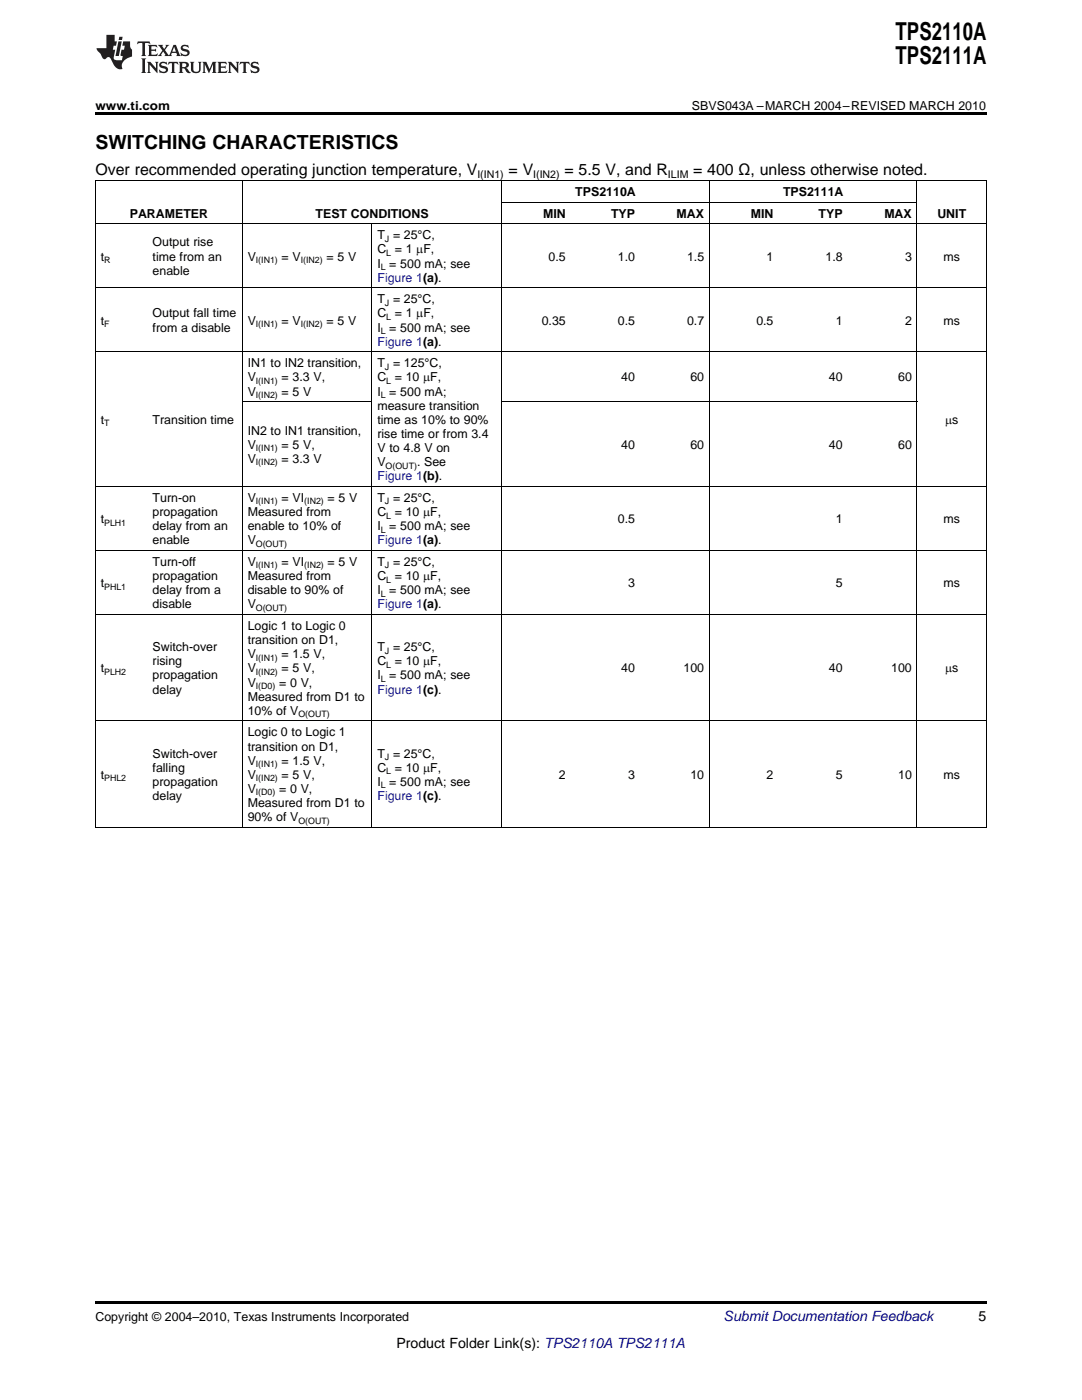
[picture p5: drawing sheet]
<svg xmlns="http://www.w3.org/2000/svg" width="216mm" height="279mm" viewBox="0 0 216 279" stroke-linecap="round" stroke-linejoin="round" font-family="sans-serif">
<defs><g id="words">
<g font-size="4.9">
<text x="178.7" y="7.9">TPS2110A</text>
<text x="178.7" y="12.8">TPS2111A</text>
</g>
<text font-size="3.9" x="19" y="29.7">SWITCHING CHARACTERISTICS</text>
<g font-size="3.2">
<text x="19" y="34.9">Over recommended operating junction temperature, V</text>
<text x="101.5" y="34.9">= V</text>
<text x="112.6" y="34.9">= 5.5 V, and R</text>
<text x="138.3" y="34.9">= 400 Ω, unless otherwise noted.</text>
</g>
<text font-size="2.8" fill="#0000c8" x="144.4" y="263.6">Submit Documentation Feedback</text>
<g font-size="2.8">
<text x="195.3" y="263.6">5</text>
<text x="79.1" y="269">Product Folder Link(s): TPS2110A TPS2111A</text>
</g>
<g font-size="2.5">
<text x="19" y="21.9">www.ti.com</text>
<text x="138.1" y="21.9">SBVS043A –MARCH 2004–REVISED MARCH 2010</text>
<text x="114.8" y="39.2">TPS2110A</text>
<text x="156.2" y="39.2">TPS2111A</text>
<text x="25.9" y="43.5">PARAMETER</text>
<text x="63" y="43.5">TEST CONDITIONS</text>
<text x="75.3" y="47.8">T = 25°C,</text>
<text x="108.4" y="43.5">MIN</text>
<text x="121.9" y="43.5">TYP</text>
<text x="135" y="43.5">MAX</text>
<text x="149.8" y="43.5">MIN</text>
<text x="163.3" y="43.5">TYP</text>
<text x="176.5" y="43.5">MAX</text>
<text x="187" y="43.5">UNIT</text>
<text x="20.1" y="52">t</text>
<text x="30.4" y="49.2">Output rise</text>
<text x="30.4" y="52">time from an</text>
<text x="49.4" y="52">V</text>
<text x="56.2" y="52">= V</text>
<text x="65.2" y="52">= 5 V</text>
<text x="75.3" y="50.6">C = 1 mF,</text>
<text x="75.3" y="53.4">I = 500 mA; see</text>
<text x="109.5" y="52">0.5</text>
<text x="123.3" y="52">1.0</text>
<text x="137.1" y="52">1.5</text>
<text x="153" y="52">1</text>
<text x="164.7" y="52">1.8</text>
<text x="180.6" y="52">3</text>
<text x="188.3" y="52">ms</text>
<text x="30.4" y="54.8">enable</text>
<text x="20.1" y="64.8">t</text>
<text x="30.4" y="63.4">Output fall time</text>
<text x="49.4" y="64.8">V</text>
<text x="56.2" y="64.8">= V</text>
<text x="65.2" y="64.8">= 5 V</text>
<text x="75.3" y="60.5">T = 25°C,</text>
<text x="75.3" y="63.4">C = 1 mF,</text>
<text x="108.1" y="64.8">0.35</text>
<text x="123.3" y="64.8">0.5</text>
<text x="137.1" y="64.8">0.7</text>
<text x="150.9" y="64.8">0.5</text>
<text x="166.8" y="64.8">1</text>
<text x="180.6" y="64.8">2</text>
<text x="188.3" y="64.8">ms</text>
<text x="30.4" y="66.2">from a disable</text>
<text x="75.3" y="66.2">I = 500 mA; see</text>
<text x="49.4" y="73.3">IN1 to IN2 transition,</text>
<text x="49.4" y="76.1">V</text>
<text x="56.2" y="76.1">= 3.3 V,</text>
<text x="75.3" y="73.3">T = 125°C,</text>
<text x="75.3" y="76.1">C = 10 mF,</text>
<text x="124" y="76.1">40</text>
<text x="137.8" y="76.1">60</text>
<text x="165.4" y="76.1">40</text>
<text x="179.2" y="76.1">60</text>
<text x="49.4" y="79">V</text>
<text x="56.2" y="79">= 5 V</text>
<text x="75.3" y="79">I = 500 mA;</text>
<text x="75.3" y="81.8">measure transition</text>
<text x="20.1" y="84.6">t</text>
<text x="30.4" y="84.6">Transition time</text>
<text x="49.4" y="86.7">IN2 to IN1 transition,</text>
<text x="49.4" y="89.6">V</text>
<text x="56.2" y="89.6">= 5 V,</text>
<text x="75.3" y="84.6">time as 10% to 90%</text>
<text x="75.3" y="87.4">rise time or from 3.4</text>
<text x="124" y="89.6">40</text>
<text x="137.8" y="89.6">60</text>
<text x="165.4" y="89.6">40</text>
<text x="179.2" y="89.6">60</text>
<text x="188.6" y="84.6">ms</text>
<text x="49.4" y="92.4">V</text>
<text x="56.2" y="92.4">= 3.3 V</text>
<text x="75.3" y="90.2">V to 4.8 V on</text>
<text x="75.3" y="93.1">V</text>
<text x="83.2" y="93.1">. See</text>
<text x="30.4" y="100.2">Turn-on</text>
<text x="49.4" y="100.2">V</text>
<text x="56.2" y="100.2">= VI</text>
<text x="65.4" y="100.2">= 5 V</text>
<text x="75.3" y="100.2">T = 25°C,</text>
<text x="20.1" y="104.4">t</text>
<text x="30.4" y="103">propagation</text>
<text x="30.4" y="105.8">delay from an</text>
<text x="49.4" y="103">Measured from</text>
<text x="49.4" y="105.8">enable to 10% of</text>
<text x="75.3" y="103">C = 10 mF,</text>
<text x="75.3" y="105.8">I = 500 mA; see</text>
<text x="123.3" y="104.4">0.5</text>
<text x="166.8" y="104.4">1</text>
<text x="188.3" y="104.4">ms</text>
<text x="30.4" y="108.7">enable</text>
<text x="30.4" y="113">Turn-off</text>
<text x="49.4" y="108.7">V</text>
<text x="49.4" y="113">V</text>
<text x="56.2" y="113">= VI</text>
<text x="65.4" y="113">= 5 V</text>
<text x="75.3" y="113">T = 25°C,</text>
<text x="20.1" y="117.2">t</text>
<text x="30.4" y="115.8">propagation</text>
<text x="30.4" y="118.6">delay from a</text>
<text x="49.4" y="115.8">Measured from</text>
<text x="49.4" y="118.6">disable to 90% of</text>
<text x="75.3" y="115.8">C = 10 mF,</text>
<text x="75.3" y="118.6">I = 500 mA; see</text>
<text x="125.3" y="117.2">3</text>
<text x="166.8" y="117.2">5</text>
<text x="188.3" y="117.2">ms</text>
<text x="30.4" y="121.4">disable</text>
<text x="49.4" y="121.4">V</text>
<text x="49.4" y="125.7">Logic 1 to Logic 0</text>
<text x="30.4" y="130">Switch-over</text>
<text x="49.4" y="128.6">transition on D1,</text>
<text x="49.4" y="131.4">V</text>
<text x="56.2" y="131.4">= 1.5 V,</text>
<text x="75.3" y="130">T = 25°C,</text>
<text x="20.1" y="134.2">t</text>
<text x="30.4" y="132.8">rising</text>
<text x="30.4" y="135.6">propagation</text>
<text x="49.4" y="134.2">V</text>
<text x="49.4" y="137">V</text>
<text x="55.7" y="137">= 0 V,</text>
<text x="56.2" y="134.2">= 5 V,</text>
<text x="75.3" y="132.8">C = 10 mF,</text>
<text x="75.3" y="135.6">I = 500 mA; see</text>
<text x="124" y="134.2">40</text>
<text x="136.4" y="134.2">100</text>
<text x="165.4" y="134.2">40</text>
<text x="177.8" y="134.2">100</text>
<text x="188.6" y="134.2">ms</text>
<text x="30.4" y="138.4">delay</text>
<text x="49.4" y="139.8">Measured from D1 to</text>
<text x="49.4" y="142.7">10% of V</text>
<text x="49.4" y="147">Logic 0 to Logic 1</text>
<text x="49.4" y="149.8">transition on D1,</text>
<text x="20.1" y="155.4">t</text>
<text x="30.4" y="151.2">Switch-over</text>
<text x="30.4" y="154">falling</text>
<text x="49.4" y="152.6">V</text>
<text x="49.4" y="155.4">V</text>
<text x="56.2" y="152.6">= 1.5 V,</text>
<text x="56.2" y="155.4">= 5 V,</text>
<text x="75.3" y="151.2">T = 25°C,</text>
<text x="75.3" y="154">C = 10 mF,</text>
<text x="111.5" y="155.4">2</text>
<text x="125.3" y="155.4">3</text>
<text x="137.8" y="155.4">10</text>
<text x="153" y="155.4">2</text>
<text x="166.8" y="155.4">5</text>
<text x="179.2" y="155.4">10</text>
<text x="188.3" y="155.4">ms</text>
<text x="30.4" y="156.8">propagation</text>
<text x="30.4" y="159.7">delay</text>
<text x="49.4" y="158.3">V</text>
<text x="49.4" y="161.1">Measured from D1 to</text>
<text x="55.7" y="158.3">= 0 V,</text>
<text x="75.3" y="156.8">I = 500 mA; see</text>
<text x="49.4" y="163.9">90% of V</text>
<text x="19" y="263.6">Copyright © 2004–2010, Texas Instruments Incorporated</text>
</g>
<g font-size="2.5" fill="#00f">
<text x="75.3" y="56.2">Figure 1(a).</text>
<text x="75.3" y="69">Figure 1(a).</text>
<text x="75.3" y="95.9">Figure 1(b).</text>
<text x="75.3" y="108.7">Figure 1(a).</text>
<text x="75.3" y="121.4">Figure 1(a).</text>
<text x="75.3" y="138.4">Figure 1(c).</text>
<text x="75.3" y="159.7">Figure 1(c).</text>
</g>
<g font-size="2.1">
<text x="95.2" y="35.5">I(IN1)</text>
<text x="106.4" y="35.5">I(IN2)</text>
<text x="133.3" y="35.5">ILIM</text>
</g>
<g font-size="1.8">
<text x="20.8" y="52.5">R</text>
<text x="51" y="52.5">I(IN1)</text>
<text x="60" y="52.5">I(IN2)</text>
<text x="76" y="53.9">L</text>
<text x="76.8" y="48.3">J</text>
<text x="77.1" y="51.1">L</text>
<text x="20.8" y="65.3">F</text>
<text x="51" y="65.3">I(IN1)</text>
<text x="60" y="65.3">I(IN2)</text>
<text x="76.8" y="61">J</text>
<text x="77.1" y="63.9">L</text>
<text x="76" y="66.7">L</text>
<text x="51" y="76.6">I(IN1)</text>
<text x="76.8" y="73.8">J</text>
<text x="77.1" y="76.6">L</text>
<text x="51" y="79.4">I(IN2)</text>
<text x="76" y="79.4">L</text>
<text x="20.8" y="85.1">T</text>
<text x="51" y="90.1">I(IN1)</text>
<text x="51" y="92.9">I(IN2)</text>
<text x="76.9" y="93.6">O(OUT)</text>
<text x="51" y="100.7">I(IN1)</text>
<text x="60.7" y="100.7">(IN2)</text>
<text x="76.8" y="100.7">J</text>
<text x="20.8" y="104.9">PLH1</text>
<text x="76" y="106.3">L</text>
<text x="77.1" y="103.5">L</text>
<text x="51" y="109.1">O(OUT)</text>
<text x="51" y="113.5">I(IN1)</text>
<text x="60.7" y="113.5">(IN2)</text>
<text x="76.8" y="113.5">J</text>
<text x="20.8" y="117.7">PHL1</text>
<text x="76" y="119.1">L</text>
<text x="77.1" y="116.3">L</text>
<text x="51" y="121.9">O(OUT)</text>
<text x="51" y="131.9">I(IN1)</text>
<text x="76.8" y="130.5">J</text>
<text x="20.8" y="134.7">PLH2</text>
<text x="51" y="134.7">I(IN2)</text>
<text x="51" y="137.5">I(D0)</text>
<text x="76" y="136.1">L</text>
<text x="77.1" y="133.3">L</text>
<text x="59.5" y="143.2">O(OUT)</text>
<text x="20.8" y="155.9">PHL2</text>
<text x="51" y="153.1">I(IN1)</text>
<text x="51" y="155.9">I(IN2)</text>
<text x="76.8" y="151.7">J</text>
<text x="77.1" y="154.5">L</text>
<text x="51" y="158.8">I(D0)</text>
<text x="76" y="157.3">L</text>
<text x="59.5" y="164.4">O(OUT)</text>
</g>
</g></defs>
<g fill="#231f20">
<path d="M27.5 8.3l-.1 .5 .4-.2h.6v.1v2.1l-.2 .4h1l-.3-.4v-2.1l.1-.1h.5l.5 .2-.2-.5zM29.5 9l.2 .3v1.5l-.2 .4h1.8l.2-.6a1.04 1.04 0 0 1-1.3 .2v-.7h.6l.3 .2v-.6l-.3 .2h-.6v-.6l.8-.1 .4 .3-.2-.5zM31.5 9l.9 1.1-.9 1.1h.8l-.2-.2 .5-.7 .4 .7-.2 .2h1.5l-.1-.2 .1-.4h.9l.1 .4-.2 .2h1l-.3-.3-.7-1.9h-.5l-.9 2-.8-1 .9-1h-.8l.1 .3-.3 .5-.4-.6 .2-.2zM34.7 9.3l.4 1h-.7zM36.3 9.1a.63 .63 0 0 0-.2 .7 .63 .63 0 0 0 .6 .4l.6 .2 .1 .2a.75 .75 0 0 1-.7 .4 .75 .75 0 0 1-.6-.5l.1 .7 .1-.1a1.11 1.11 0 0 0 1.5-.6 1.13 1.13 0 0 0-1.2-.8l-.1-.4a1.04 1.04 0 0 1 1.2 .2l-.2-.5-.1 .1-.5-.2zM28.2 11.7l.2 .3v2.2l-.2 .4h1l-.3-.4v-2.2l.3-.3zM29.3 12.3l.3 .4v1.5l-.3 .4h.8l-.2-.4v-1.3l1.5 1.7v-1.9l.2-.4h-.7l.2 .4v.9l-1.1-1.3zM32 12.5a.62 .62 0 0 0-.2 .7 .62 .62 0 0 0 .6 .4l.6 .1 .1 .3a.76 .76 0 0 1-.7 .3 .76 .76 0 0 1-.6-.4l.1 .7 .1-.1a1.11 1.11 0 0 0 1.5-.6 1.13 1.13 0 0 0-1.2-.8l-.1-.4a1.04 1.04 0 0 1 1.2 .2l-.2-.6-.1 .1-.5-.1zM33.7 12.3l-.2 .7a.61 .61 0 0 1 .8-.4v1.6l-.2 .4h.9l-.2-.4v-1.6a.63 .63 0 0 1 .8 .4l-.2-.7zM35.6 12.3l.3 .4v1.5l-.3 .4h1l-.2-.2v-.8l.5 .2a.76 .76 0 0 0 1.2 .7l-1-1a.58 .58 0 0 0 .6-.5 .58 .58 0 0 0-.5-.6zM36.4 12.7l.1-.1a.45 .45 0 0 1 .5 .1 .45 .45 0 0 1 .1 .5l-.7 .2zM37.9 12.3l.2 .2a2.17 2.17 0 0 0 .3 1.9 .99 .99 0 0 0 1.6-.6v-1.1l.2-.4h-.7l.2 .2a1.92 1.92 0 0 1-.2 1.8 .6 .6 0 0 1-.9-.5v-1.1l.2-.4zM40.4 12.3l.2 .4v1.5l-.2 .4h.7l-.2-.4v-1.4l.8 1.8 .8-1.8v1.4l-.2 .4h.9l-.2-.4v-1.5l.2-.4h-.8l-.6 1.5-.6-1.5zM43.4 12.3l.2 .4v1.5l-.2 .4h1.8l.2-.6a1.04 1.04 0 0 1-1.3 .2v-.7h.5l.4 .2v-.6l-.4 .2h-.5v-.7h.8l.3 .3-.1-.6zM45.5 12.3l.2 .4v1.5l-.2 .4h.7l-.2-.4v-1.3l1.5 1.7v-1.9l.2-.4h-.7l.2 .4v.9l-1.1-1.3zM47.9 12.3l-.1 .7a.61 .61 0 0 1 .8-.4v1.6l-.3 .4h1l-.3-.4 .1-1.6a.63 .63 0 0 1 .7 .4l-.1-.7zM50.2 12.5a.62 .62 0 0 0-.2 .7 .62 .62 0 0 0 .6 .4l.6 .1 .2 .3a.76 .76 0 0 1-.8 .3 .76 .76 0 0 1-.6-.4l.1 .7 .2-.1a1.11 1.11 0 0 0 1.5-.6 1.13 1.13 0 0 0-1.3-.8l-.1-.4a1.04 1.04 0 0 1 1.2 .2l-.1-.6-.2 .1-.5-.1z"/>
<path d="M21.2 7v2.6h-1.9l.1 .4 .7 .9a.91 .91 0 0 0 1 .9 .56 .56 0 0 1 .5-.4 .56 .56 0 0 1 .5 .3l.4 .8a1.53 1.53 0 0 0 1.9 1.2 1.54 1.54 0 0 1 1-2.1l.9-.3v-1.4a1.52 1.52 0 0 1-.3-1.6h-1.4l-.2 .8h.5l-.2 .8h-.4l-.2 1v.2l.4 .1-.2 .8a1.93 1.93 0 0 1-1.6-.2l.3-1.9h-.5l.2-.8h.4l.2-.8h-.4v-1.3zM23.6 8.3l-.6 2.9h.7l.6-2.9zM23.8 7.3l-.1 .7h.6l.2-.7z"/>
</g>
<path d="M19 22.5h177.8v.5h-177.8zM19 259.7h177.8v.5h-177.8z" fill="#000"/>
<g fill="none" stroke="#000" stroke-width=".2">
<path d="M19 36.1h177.8M19.1 36.1v129.1M48.3 36.1v129.1M100.1 36.1v129.1M141.6 36.1v129.1M183 36.1v129.1M196.8 36.1v129.1M19 57.4h177.8M19 44.7h177.8M74.2 44.7v120.5M100.2 40.4h82.8M19 70.2h177.8"/>
<path d="M19 97.1h177.8M48.4 80.2h25.8M100.2 80.2h82.8M19 109.9h177.8M19 122.6h177.8M19 143.9h177.8M19 165.1h177.8"/>
</g>
<use href="#words"/>
</svg>
